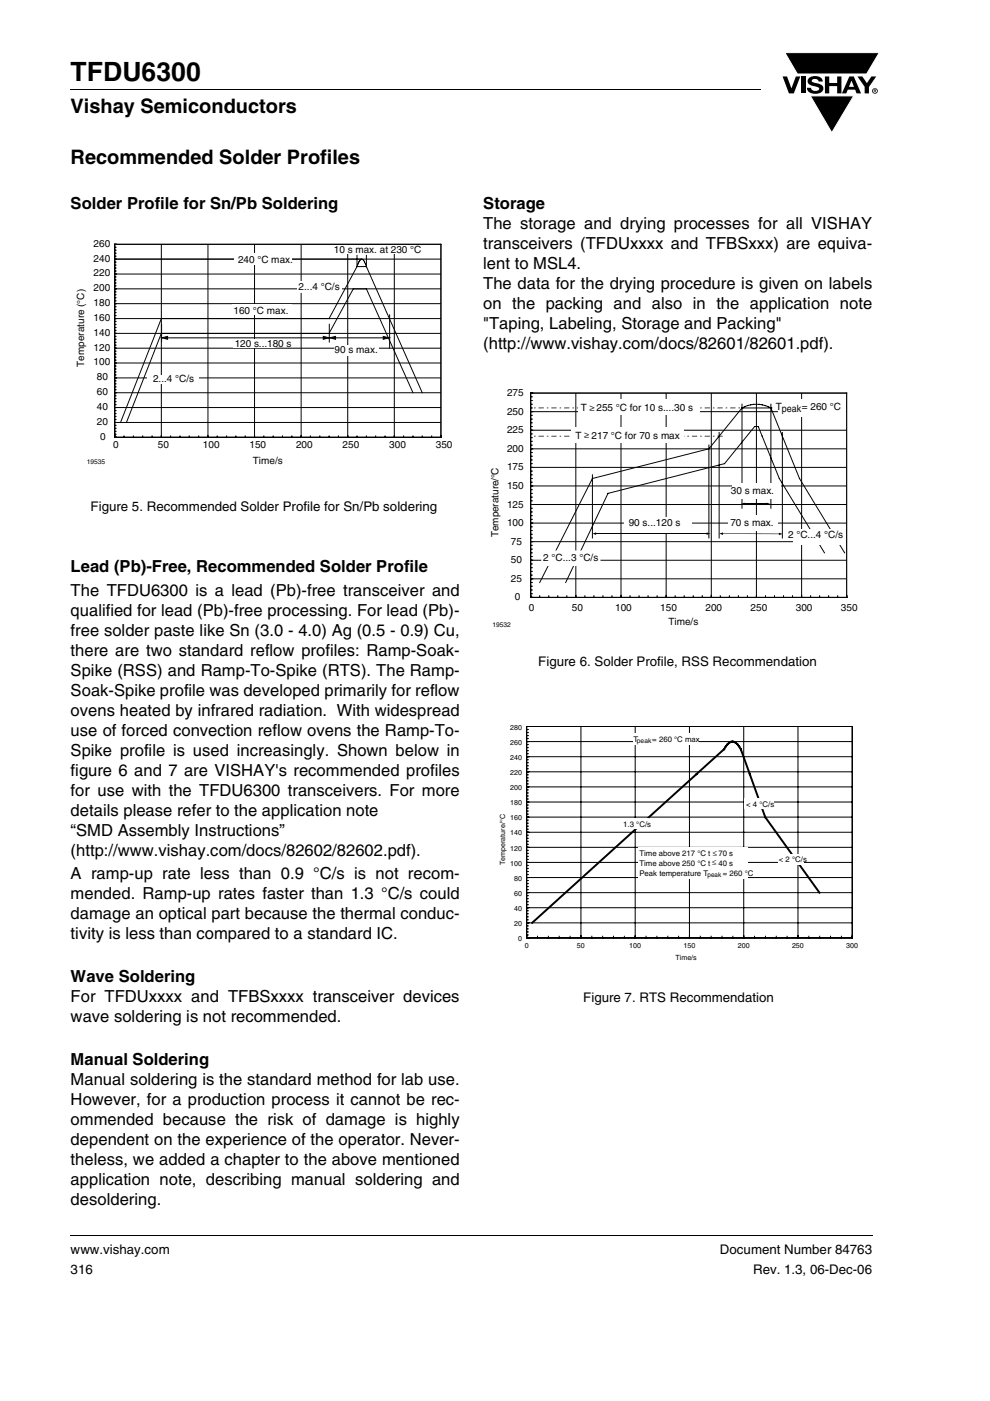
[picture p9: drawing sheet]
<svg xmlns="http://www.w3.org/2000/svg" width="210mm" height="297mm" viewBox="0 0 210 297" stroke-linecap="round" stroke-linejoin="round" font-family="sans-serif">
<defs><g id="words">
<text font-size="5.6" x="15" y="17.3">TFDU6300</text>
<g font-size="4.2">
<text x="15" y="24">Vishay Semiconductors</text>
<text x="15" y="34.8">Recommended Solder Profiles</text>
</g>
<g font-size="3.5">
<text x="15" y="44.3">Solder Profile for Sn/Pb Soldering</text>
<text x="102.5" y="44.3">Storage</text>
<text x="102.5" y="48.5">The storage and drying processes for all VISHAY</text>
<text x="102.5" y="52.8">transceivers (TFDUxxxx and TFBSxxx) are equiva-</text>
<text x="102.5" y="57">lent to MSL4.</text>
<text x="102.5" y="61.2">The data for the drying procedure is given on labels</text>
<text x="102.5" y="65.5">on the packing and also in the application note</text>
<text x="102.5" y="69.7">&quot;Taping, Labeling, Storage and Packing&quot;</text>
<text x="102.5" y="73.9">(http://www.vishay.com/docs/82601/82601.pdf).</text>
<text x="15" y="121.2">Lead (Pb)-Free, Recommended Solder Profile</text>
<text x="15" y="126.4">The TFDU6300 is a lead (Pb)-free transceiver and</text>
<text x="15" y="130.6">qualified for lead (Pb)-free processing. For lead (Pb)-</text>
<text x="15" y="134.9">free solder paste like Sn (3.0 - 4.0) Ag (0.5 - 0.9) Cu,</text>
<text x="15" y="139.1">there are two standard reflow profiles: Ramp-Soak-</text>
<text x="15" y="143.3">Spike (RSS) and Ramp-To-Spike (RTS). The Ramp-</text>
<text x="15" y="147.6">Soak-Spike profile was developed primarily for reflow</text>
<text x="15" y="151.8">ovens heated by infrared radiation. With widespread</text>
<text x="15" y="156">use of forced convection reflow ovens the Ramp-To-</text>
<text x="15" y="160.3">Spike profile is used increasingly. Shown below in</text>
<text x="15" y="164.5">figure 6 and 7 are VISHAY's recommended profiles</text>
<text x="15" y="168.7">for use with the TFDU6300 transceivers. For more</text>
<text x="15" y="173">details please refer to the application note</text>
<text x="15" y="177.2">“SMD Assembly Instructions”</text>
<text x="15" y="181.4">(http://www.vishay.com/docs/82602/82602.pdf).</text>
<text x="15" y="186.4">A ramp-up rate less than 0.9 °C/s is not recom-</text>
<text x="15" y="190.6">mended. Ramp-up rates faster than 1.3 °C/s could</text>
<text x="15" y="194.9">damage an optical part because the thermal conduc-</text>
<text x="15" y="199.1">tivity is less than compared to a standard IC.</text>
<text x="15" y="208.3">Wave Soldering</text>
<text x="15" y="212.5">For TFDUxxxx and TFBSxxxx transceiver devices</text>
<text x="15" y="216.7">wave soldering is not recommended.</text>
<text x="15" y="225.9">Manual Soldering</text>
<text x="15" y="230.1">Manual soldering is the standard method for lab use.</text>
<text x="15" y="234.4">However, for a production process it cannot be rec-</text>
<text x="15" y="238.6">ommended because the risk of damage is highly</text>
<text x="15" y="242.8">dependent on the experience of the operator. Never-</text>
<text x="15" y="247.1">theless, we added a chapter to the above mentioned</text>
<text x="15" y="251.3">application note, describing manual soldering and</text>
<text x="15" y="255.5">desoldering.</text>
</g>
<g font-size="2.8">
<text x="19.2" y="108.4">Figure 5. Recommended Solder Profile for Sn/Pb soldering</text>
<text x="114.2" y="141.2">Figure 6. Solder Profile, RSS Recommendation</text>
<text x="123.7" y="212.4">Figure 7. RTS Recommendation</text>
<text x="15" y="265.9">www.vishay.com</text>
<text x="152.7" y="265.9">Document Number 84763</text>
<text x="15" y="270.1">316</text>
<text x="159.7" y="270.1">Rev. 1.3, 06-Dec-06</text>
</g>
<g font-size="2.1" fill="#040503">
<text x="19.8" y="52.3">260</text>
<text x="70.8" y="53.6">10 s max. at 230 °C</text>
<text x="19.8" y="58.6">220</text>
<text x="19.8" y="55.5">240</text>
<text x="50.5" y="55.7">240 °C max.</text>
<text x="19.8" y="64.9">180</text>
<text x="19.8" y="61.8">200</text>
<text x="63.3" y="61.6">2...4 °C/s</text>
<text x="19.8" y="71.2">140</text>
<text x="19.8" y="68.1">160</text>
<text x="49.5" y="66.5">160 °C max.</text>
<text x="17.8" y="77.8" transform="rotate(-90 17.8 77.8)">Temperature (°C)</text>
<text x="19.8" y="77.5">100</text>
<text x="19.8" y="74.3">120</text>
<text x="49.8" y="73.6">120 s...180 s</text>
<text x="71" y="74.9">90 s max.</text>
<text x="20.6" y="83.8">60</text>
<text x="20.6" y="80.6">80</text>
<text x="32.5" y="81">2...4 °C/s</text>
<text x="107.5" y="84">275</text>
<text x="20.6" y="86.9">40</text>
<text x="107.5" y="87.9">250</text>
<text x="123.2" y="87.2">T ≥255 °C for 10 s....30 s</text>
<text x="164.5" y="87">Tpeak</text>
<text x="170.1" y="87">= 260 °C</text>
<text x="20.6" y="90.1">20</text>
<text x="21.3" y="93.2">0</text>
<text x="24" y="95">0</text>
<text x="33.5" y="95">50</text>
<text x="43" y="95">100</text>
<text x="52.9" y="95">150</text>
<text x="62.8" y="95">200</text>
<text x="72.7" y="95">250</text>
<text x="82.6" y="95">300</text>
<text x="92.4" y="95">350</text>
<text x="107.5" y="95.8">200</text>
<text x="107.5" y="91.9">225</text>
<text x="122.1" y="93">T ≥ 217 °C for 70 s max</text>
<text x="53.7" y="98.4">Time/s</text>
<text x="107.5" y="99.8">175</text>
<text x="107.5" y="107.6">125</text>
<text x="107.5" y="103.7">150</text>
<text x="155" y="104.8">30 s max.</text>
<text x="105.7" y="113.9" transform="rotate(-90 105.7 113.9)">Temperature/°C</text>
<text x="107.5" y="111.6">100</text>
<text x="133.3" y="111.6">90 s...120 s</text>
<text x="154.9" y="111.6">70 s max.</text>
<text x="108.4" y="119.4">50</text>
<text x="108.4" y="115.5">75</text>
<text x="115.2" y="119">2 °C...3 °C/s</text>
<text x="167.2" y="114.1">2 °C...4 °C/s</text>
<text x="108.4" y="123.4">25</text>
<text x="109.2" y="127.3">0</text>
<text x="112.2" y="129.5">0</text>
<text x="121.3" y="129.5">50</text>
<text x="130.5" y="129.5">100</text>
<text x="140.1" y="129.5">150</text>
<text x="149.6" y="129.5">200</text>
<text x="159.2" y="129.5">250</text>
<text x="168.8" y="129.5">300</text>
<text x="178.4" y="129.5">350</text>
<text x="141.8" y="132.5">Time/s</text>
</g>
<g font-size="1.7">
<text x="134.4" y="157.3">T</text>
<text x="138.4" y="157.3">= 260 °C max</text>
<text x="158.3" y="171.1">&lt; 4 °C/s</text>
<text x="132.2" y="175.3">1.3 °C/s</text>
<text x="135.6" y="185.6">Peak temperat</text>
<text x="135.6" y="183.6">Time above 250 °C t ≤ 40 s</text>
<text x="135.6" y="181.5">Time above 217 °C t ≤70 s</text>
<text x="146.4" y="185.6">ure T</text>
<text x="153.3" y="185.6">= 260 °C</text>
<text x="165.2" y="182.8">&lt; 2 °C/s</text>
</g>
<g font-size="1.5">
<text x="108.2" y="154.7">280</text>
<text x="108.2" y="161.1">240</text>
<text x="108.2" y="157.9">260</text>
<text x="108.2" y="167.5">200</text>
<text x="108.2" y="164.3">220</text>
<text x="108.2" y="173.9">160</text>
<text x="108.2" y="170.7">180</text>
<text x="108.2" y="177.1">140</text>
<text x="107.1" y="183.4" transform="rotate(-90 107.1 183.4)">Temperature/°C</text>
<text x="108.2" y="183.5">100</text>
<text x="108.2" y="180.3">120</text>
<text x="109.1" y="189.9">60</text>
<text x="109.1" y="186.7">80</text>
<text x="109.1" y="196.3">20</text>
<text x="109.1" y="193.1">40</text>
<text x="109.9" y="199.5">0</text>
<text x="111.3" y="201">0</text>
<text x="122.4" y="201">50</text>
<text x="133.5" y="201">100</text>
<text x="143.3" y="203.6">Time/s</text>
<text x="145" y="201">150</text>
<text x="156.5" y="201">200</text>
<text x="168" y="201">250</text>
<text x="179.5" y="201">300</text>
</g>
<g font-size="1.4" fill="#040503">
<text x="18.4" y="98.4">19535</text>
<text x="104.4" y="132.9">19532</text>
</g>
<g font-size="1.4">
<text x="135.1" y="157.6">peak</text>
<text x="150.1" y="185.9">peak</text>
</g>
</g></defs>
<path d="M14.9 261.9l.1 .2z" fill="#000"/>
<path d="M15 262h170.1" fill="none" stroke="#000" stroke-width=".21"/>
<path d="M166 11.1h20.6v17.2h-20.6z" fill="#fff"/>
<g fill="#000">
<path d="M14.9 18.9l.1 .2zM166 16.2h.9l1 2.5 .9-2.5h.9l-1.3 3.6h-1.1zM166.5 11.2h20l-2.7 4.5h-14.7zM169.9 16.2h.9v3.6h-.9zM171.6 16.5a2.1 2.1 0 0 1 2.8 .3l.1 .5h-.9a.79 .79 0 0 0-.7-.6 .79 .79 0 0 0-.7 .4l.2 .3 1 .3a1.08 1.08 0 0 1 1.2 1 1.08 1.08 0 0 1-1.1 1.1 1.73 1.73 0 0 1-2.4-1.2h.9a.96 .96 0 0 0 .8 .7 .96 .96 0 0 0 1-.5 1.68 1.68 0 0 0-1.6-.7 .92 .92 0 0 1-.9-.6 .92 .92 0 0 1 .3-1zM175 16.2h.9v1.4h1.7v-1.4h.9v3.6h-.9v-1.5h-1.7v1.5h-.9zM181.9 16.2h1l1 1.4 .9-1.4h1.1l-1.6 2.2v1.4h-.9v-1.4zM171.9 20.3h9.2l-4.7 7.8z"/>
<path d="M180.6 17.1l-.5 1.3h1zM180.1 16.2h1l1.5 3.6h-.9l-.3-.8h-1.6l-.3 .8h-.9z"/>
<path d="M185.5 19.1v.1h.2v-.1zM185.3 18.9l.5 .1v.1l-.1 .2 .1 .3-.3-.3-.2 .3zM185.1 19.3a.46 .46 0 0 0 .9 0 .46 .46 0 0 0-.9 0zM185 19.3a.6 .6 0 0 1 1.2 0 .6 .6 0 0 1-1.2 0z"/>
</g>
<path d="M166.5 11.2h20l-2.7 4.5h-14.7zM171.9 20.3h9.2l-4.7 7.8z" fill="none" stroke="#fff" stroke-width=".21"/>
<path d="M15 19h146.3" fill="none" stroke="#000" stroke-width=".21"/>
<path d="M16 50.8h80.6v47.6h-80.6z" fill="#fff"/>
<g fill="none" stroke="#040503" stroke-width=".21">
<path d="M24.3 58.1h69.2M24.3 54.9h69.2M24.3 51.8h69.2v40.9h-69.2zM24.3 60h.3M24.3 59.4h.3M24.3 58.7h.3M24.3 57.5h.3M24.3 56.8h.3M24.3 56.2h.3M24.3 55.6h.3M24.3 54.3h.3M24.3 53.7h.3"/>
<path d="M24.3 53h.3M24.3 52.4h.3M34.2 51.8v40.9M44.1 51.8v40.9M54 51.8v40.9M63.9 51.8v40.9M73.8 51.8v40.9M75.7 54.1v2.4M75.7 56.5l-5.9 11M75.7 56.5h2M75.7 56.5l.2-.5a.97 .97 0 0 1 1-1l.8 1.5M77.7 54.1v2.4"/>
<path d="M77.7 56.5l11.9 26.8M83.6 51.8v40.9M24.3 77h69.2M24.3 73.8h69.2M24.3 70.7h69.2M24.3 67.5h69.2M24.3 64.4h69.2M24.3 61.2h69.2M24.3 79.5h.3M24.3 78.9h.3M24.3 78.2h.3M24.3 77.6h.3"/>
<path d="M24.3 76.4h.3M24.3 75.7h.3M24.3 75.1h.3M24.3 74.5h.3M24.3 73.2h.3M24.3 72.6h.3M24.3 71.9h.3M24.3 71.3h.3M24.3 70h.3M24.3 69.4h.3M24.3 68.8h.3M24.3 68.2h.3"/>
<path d="M24.3 66.9h.3M24.3 66.3h.3M24.3 65.7h.3M24.3 65h.3M24.3 63.8h.3M24.3 63.1h.3M24.3 62.5h.3M24.3 61.9h.3M24.3 60.6h.3M34.2 67.5l-8.6 22.1M34.2 70.7l-7.4 18.9M74.9 61.2l-5.1 9.5"/>
<path d="M77.7 61.2l9.9 22.1M82.6 66.8v7M24.3 89.6h69.2M24.3 86.4h69.2M24.3 83.3h69.2M24.3 80.1h69.2M24.3 92.1h.3M24.3 91.5h.3M24.3 90.8h.3M24.3 90.2h.3M24.3 88.9h.3M24.3 88.3h.3"/>
<path d="M24.3 87.7h.3M24.3 87h.3M24.3 85.8h.3M24.3 85.2h.3M24.3 84.5h.3M24.3 83.9h.3M24.3 82.6h.3M24.3 82h.3M24.3 81.4h.3M24.3 80.7h.3M26.3 92.4v.3M28.3 92.4v.3"/>
<path d="M30.3 92.4v.3M32.3 92.4v.3M36.2 92.4v.3M38.2 92.4v.3M40.1 92.4v.3M42.1 92.4v.3M46.1 92.4v.3M48.1 92.4v.3M50 92.4v.3M52 92.4v.3M56 92.4v.3M57.9 92.4v.3"/>
<path d="M59.9 92.4v.3M61.9 92.4v.3M65.8 92.4v.3M67.8 92.4v.3M69.8 92.4v.3M71.8 92.4v.3M75.7 92.4v.3M77.7 92.4v.3M79.7 92.4v.3M81.7 92.4v.3M85.6 92.4v.3M87.6 92.4v.3"/>
<path d="M89.6 92.4v.3M91.6 92.4v.3"/>
</g>
<g fill="#fff">
<path d="M31.3 79.5h10.9v1.8h-10.9z"/>
<path d="M63 59.6h9.4v2.5h-9.4z"/>
<path d="M69.9 52h18.6v1.8h-18.6z"/>
<path d="M49.4 72h9v1.8h-9z"/>
</g>
<path d="M35.1 71.6h33.9" fill="none" stroke="#040503" stroke-width=".21"/>
<path d="M34.3 71.6l1.2-.3v.6z" fill="#040503"/>
<path d="M34.3 71.6l1.2-.3v.6z" fill="none" stroke="#040503" stroke-width=".21"/>
<path d="M68.6 71.3l1.2 .3-1.2 .3z" fill="#040503"/>
<path d="M34.3 68.7v3.7M68.6 71.3l1.2 .3-1.2 .3zM69.8 68.7v3.8" fill="none" stroke="#040503" stroke-width=".21"/>
<g fill="#fff">
<path d="M49.2 64.6h12.5v2.1h-12.5z"/>
<path d="M49.7 53.7h12.2v2.5h-12.2z"/>
</g>
<path d="M70.7 71.6h11" fill="none" stroke="#040503" stroke-width=".21"/>
<path d="M69.9 71.6l1.3-.3v.6z" fill="#040503"/>
<path d="M69.9 71.6l1.3-.3v.6z" fill="none" stroke="#040503" stroke-width=".21"/>
<path d="M81.3 71.3l1.3 .3-1.3 .3z" fill="#040503"/>
<path d="M81.3 71.3l1.3 .3-1.3 .3z" fill="none" stroke="#040503" stroke-width=".21"/>
<g fill="#fff">
<path d="M70.8 73.1h9.5v2.2h-9.5z"/>
<path d="M103.9 82.2h78v51h-78z"/>
</g>
<g fill="none" stroke="#040503" stroke-width=".21">
<path d="M112.6 99.1h67M112.6 95.2h67M112.6 91.2h67M112.6 87.3h67M112.6 83.3h67v43.4h-67zM112.6 99.9h.3M112.6 98.3h.3M112.6 97.5h.3M112.6 96.7h.3M112.6 95.9h.3M112.6 94.4h.3M112.6 93.6h.3"/>
<path d="M112.6 92.8h.3M112.6 92h.3M112.6 90.4h.3M112.6 89.6h.3M112.6 88.9h.3M112.6 88.1h.3M112.6 86.5h.3M112.6 85.7h.3M112.6 84.9h.3M112.6 84.1h.3M122.1 83.3v43.4M131.7 83.3v43.4"/>
<path d="M141.3 83.3v43.4M150.4 94.4v19.7M150.9 83.3v43.4M152.5 91.7v22.4M157.4 86.5h.1M157.4 86.5h6.1M157.4 85.7v22.1M157.4 86.5l-7 8.7-24.7 6.3-11.2 22M157.4 86.5a6.4 6.4 0 0 1 6.1 0M160.4 83.3v43.4M163.5 86.5h.1M163.5 86.5l6.1 15 9.5 15.7"/>
<path d="M163.5 85.7v22.1M165.9 91.7v22.4M170 83.3v43.4M112.6 118.8h67M112.6 114.8h67M112.6 110.9h67M112.6 107h67M112.6 103h67M112.6 119.6h.3M112.6 118h.3M112.6 117.2h.3M112.6 116.4h.3"/>
<path d="M112.6 115.6h.3M112.6 114.1h.3M112.6 113.3h.3M112.6 112.5h.3M112.6 111.7h.3M112.6 110.1h.3M112.6 109.3h.3M112.6 108.5h.3M112.6 107.8h.3M112.6 106.2h.3M112.6 105.4h.3M112.6 104.6h.3"/>
<path d="M112.6 103.8h.3M112.6 102.2h.3M112.6 101.5h.3M112.6 100.7h.3M125.7 100.7v13.4M174.9 117.2l-9.6-15.7-4.5-11.1h-.7l-6.4 7.9-24.7 6.3-9 18.9M112.6 122.7h67M112.6 125.9h.3M112.6 125.1h.3M112.6 124.3h.3M112.6 123.5h.3M112.6 121.9h.3"/>
<path d="M112.6 121.1h.3M112.6 120.4h.3M114.5 126.3v.4M116.4 126.3v.4M118.3 126.3v.4M120.2 126.3v.4M124.1 126.3v.4M126 126.3v.4M127.9 126.3v.4M129.8 126.3v.4M133.6 126.3v.4M135.5 126.3v.4"/>
<path d="M137.5 126.3v.4M139.4 126.3v.4M143.2 126.3v.4M145.1 126.3v.4M147 126.3v.4M149 126.3v.4M152.8 126.3v.4M154.7 126.3v.4M156.6 126.3v.4M158.5 126.3v.4M162.4 126.3v.4M164.3 126.3v.4"/>
<path d="M166.2 126.3v.4M168.1 126.3v.4M171.9 126.3v.4M173.8 126.3v.4M175.8 126.3v.4M177.7 126.3v.4"/>
</g>
<g fill="#040503">
<path d="M112.5 92.4l.1 .2z" fill-rule="evenodd"/>
<path d="M113.3 92.4h.3v.2h-.3z" fill-rule="evenodd"/>
<path d="M114.2 92.4h1.2v.2h-1.2z" fill-rule="evenodd"/>
<path d="M116 92.4h.3v.2h-.3z" fill-rule="evenodd"/>
<path d="M116.9 92.4h1.2v.2h-1.2z" fill-rule="evenodd"/>
<path d="M118.7 92.4h.3v.2h-.3z" fill-rule="evenodd"/>
<path d="M119.7 92.4h1.1v.2h-1.1z" fill-rule="evenodd"/>
<path d="M121.4 92.4h.3v.2h-.3z" fill-rule="evenodd"/>
<path d="M122.4 92.4h1.1v.2h-1.1z" fill-rule="evenodd"/>
<path d="M124.1 92.4h.3v.2h-.3z" fill-rule="evenodd"/>
<path d="M125.1 92.4h1.1v.2h-1.1z" fill-rule="evenodd"/>
<path d="M126.8 92.4h.3v.2h-.3z" fill-rule="evenodd"/>
<path d="M127.8 92.4h1.1v.2h-1.1z" fill-rule="evenodd"/>
<path d="M129.5 92.4h.4v.2h-.4z" fill-rule="evenodd"/>
<path d="M130.5 92.4h1.1v.2h-1.1z" fill-rule="evenodd"/>
<path d="M132.2 92.4h.4v.2h-.4z" fill-rule="evenodd"/>
<path d="M133.2 92.4h1.1v.2h-1.1z" fill-rule="evenodd"/>
<path d="M135 92.4h.3v.2h-.3z" fill-rule="evenodd"/>
<path d="M135.9 92.4h1.1v.2h-1.1z" fill-rule="evenodd"/>
<path d="M137.7 92.4h.3v.2h-.3z" fill-rule="evenodd"/>
<path d="M138.6 92.4h1.1v.2h-1.1z" fill-rule="evenodd"/>
<path d="M140.4 92.4h.3v.2h-.3z" fill-rule="evenodd"/>
<path d="M141.3 92.4h1.1v.2h-1.1z" fill-rule="evenodd"/>
<path d="M143.1 92.4h.3v.2h-.3z" fill-rule="evenodd"/>
<path d="M144 92.4h1.2v.2h-1.2z" fill-rule="evenodd"/>
<path d="M145.8 92.4h.3v.2h-.3z" fill-rule="evenodd"/>
<path d="M146.8 92.4h1.1v.2h-1.1z" fill-rule="evenodd"/>
<path d="M148.5 92.4h.3v.2h-.3z" fill-rule="evenodd"/>
<path d="M149.5 92.4h1.1v.2h-1.1z" fill-rule="evenodd"/>
<path d="M151.2 92.4h.3v.2h-.3z" fill-rule="evenodd"/>
<path d="M152.2 92.4h1.1v.2h-1.1z" fill-rule="evenodd"/>
<path d="M112.5 86.4l.1 .2z" fill-rule="evenodd"/>
<path d="M113.3 86.4h.3v.2h-.3z" fill-rule="evenodd"/>
<path d="M114.2 86.4h1.2v.2h-1.2z" fill-rule="evenodd"/>
<path d="M116 86.4h.3v.2h-.3z" fill-rule="evenodd"/>
<path d="M116.9 86.4h1.2v.2h-1.2z" fill-rule="evenodd"/>
<path d="M118.7 86.4h.3v.2h-.3z" fill-rule="evenodd"/>
<path d="M119.7 86.4h1.1v.2h-1.1z" fill-rule="evenodd"/>
<path d="M121.4 86.4h.3v.2h-.3z" fill-rule="evenodd"/>
<path d="M122.4 86.4h1.1v.2h-1.1z" fill-rule="evenodd"/>
<path d="M124.1 86.4h.3v.2h-.3z" fill-rule="evenodd"/>
<path d="M125.1 86.4h1.1v.2h-1.1z" fill-rule="evenodd"/>
<path d="M126.8 86.4h.3v.2h-.3z" fill-rule="evenodd"/>
<path d="M127.8 86.4h1.1v.2h-1.1z" fill-rule="evenodd"/>
<path d="M129.5 86.4h.4v.2h-.4z" fill-rule="evenodd"/>
<path d="M130.5 86.4h1.1v.2h-1.1z" fill-rule="evenodd"/>
<path d="M132.2 86.4h.4v.2h-.4z" fill-rule="evenodd"/>
<path d="M133.2 86.4h1.1v.2h-1.1z" fill-rule="evenodd"/>
<path d="M135 86.4h.3v.2h-.3z" fill-rule="evenodd"/>
<path d="M135.9 86.4h1.1v.2h-1.1z" fill-rule="evenodd"/>
<path d="M137.7 86.4h.3v.2h-.3z" fill-rule="evenodd"/>
<path d="M138.6 86.4h1.1v.2h-1.1z" fill-rule="evenodd"/>
<path d="M140.4 86.4h.3v.2h-.3z" fill-rule="evenodd"/>
<path d="M141.3 86.4h1.1v.2h-1.1z" fill-rule="evenodd"/>
<path d="M143.1 86.4h.3v.2h-.3z" fill-rule="evenodd"/>
<path d="M144 86.4h1.2v.2h-1.2z" fill-rule="evenodd"/>
<path d="M145.8 86.4h.3v.2h-.3z" fill-rule="evenodd"/>
<path d="M146.8 86.4h1.1v.2h-1.1z" fill-rule="evenodd"/>
<path d="M148.5 86.4h.3v.2h-.3z" fill-rule="evenodd"/>
<path d="M149.5 86.4h1.1v.2h-1.1z" fill-rule="evenodd"/>
<path d="M151.2 86.4h.3v.2h-.3z" fill-rule="evenodd"/>
<path d="M152.2 86.4h1.1v.2h-1.1z" fill-rule="evenodd"/>
<path d="M153.9 86.4h.3v.2h-.3z" fill-rule="evenodd"/>
<path d="M154.9 86.4h1.1v.2h-1.1z" fill-rule="evenodd"/>
<path d="M156.6 86.4h.4v.2h-.4z" fill-rule="evenodd"/>
</g>
<g fill="#fff">
<path d="M155.4 102.5h10.2v3.4h-10.2z"/>
<path d="M168.1 112.2h11.2v3.3h-11.2z"/>
<path d="M132.3 109.6h14.4v3.4h-14.4z"/>
</g>
<path d="M114.8 116.7h12.6v3.3h-12.6z" fill-rule="evenodd" fill="#fff"/>
<path d="M126.4 113.1h23.5" fill="none" stroke="#040503" stroke-width=".21"/>
<g fill="#040503">
<path d="M125.6 113.1l.8-.2v.5z"/>
<path d="M149.9 112.9l.8 .2-.8 .3z"/>
</g>
<g fill="#fff">
<path d="M121.3 90.5h23.8v3.3h-23.8z"/>
<path d="M164.9 84.6h14.4v3.7h-14.4z"/>
</g>
<path d="M153.3 113.2h11.9" fill="none" stroke="#040503" stroke-width=".21"/>
<g fill="#040503">
<path d="M152.5 113.1l.9-.2v.5z"/>
<path d="M165.2 112.9l.8 .3-.8 .3z"/>
</g>
<path d="M154.4 109.3h10.5v3.3h-10.5z" fill="#fff"/>
<path d="M157.9 106.8h4.7" fill="none" stroke="#040503" stroke-width=".21"/>
<g fill="#040503">
<path d="M157.1 106.8l.8-.2v.5z"/>
<path d="M162.6 106.6l.8 .2-.8 .3z"/>
</g>
<g fill="#fff">
<path d="M122.7 84.6h25.7v3.4h-25.7z"/>
<path d="M105.8 153.4h76.2v50.6h-76.2z"/>
</g>
<g fill="none" stroke="#000" stroke-width=".21">
<path d="M111.7 157.2h69.1M111.7 154h69.1v44.9h-69.1zM111.7 159.8h.4M111.7 159.2h.4M111.7 158.5h.4M111.7 157.9h.4M111.7 156.6h.4M111.7 156h.4M111.7 155.3h.4M111.7 154.7h.4M123.2 154v44.9M134.7 154v44.9"/>
<path d="M146.2 154v44.9M157.7 154v44.9M169.3 154v44.9M111.7 179.7h69.1M111.7 176.4l69.1 .1M111.7 173.2h69.1M111.7 170h69.1M111.7 166.8h69.1M111.7 163.6h69.1M111.7 160.4h69.1M111.7 179h.4M111.7 178.4h.4"/>
<path d="M111.7 177.7h.4M111.7 177.1h.4M111.7 175.8h.4M111.7 175.2h.4M111.7 174.5h.4M111.7 173.9h.4M111.7 172.6h.4M111.7 172h.4M111.7 171.3h.4M111.7 170.7h.4M111.7 169.4h.4M111.7 168.8h.4"/>
<path d="M111.7 168.1h.4M111.7 167.5h.4M111.7 166.2h.4M111.7 165.6h.4M111.7 164.9h.4M111.7 164.3h.4M111.7 163h.4M111.7 162.4h.4M111.7 161.7h.4M111.7 161.1h.4M111.7 195.7h69.1M111.7 192.5h69.1"/>
<path d="M111.7 189.3h69.1M111.7 186.1h69.1M111.7 182.8h69.1M111.7 198.2h.4M111.7 197.6h.4M111.7 196.9h.4M111.7 196.3h.4M111.7 195h.4M111.7 194.4h.4M111.7 193.7h.4M111.7 193.1h.4M111.7 191.8h.4"/>
<path d="M111.7 191.2h.4M111.7 190.5h.4M111.7 189.9h.4M111.7 188.6h.4M111.7 188h.4M111.7 187.3h.4M111.7 186.7h.4M111.7 185.4h.4M111.7 184.8h.4M111.7 184.1h.4M111.7 183.5h.4M111.7 182.2h.4"/>
<path d="M111.7 181.6h.4M111.7 180.9h.4M111.7 180.3h.4M114 198.5v.4M116.3 198.5v.4M118.6 198.5v.4M120.9 198.5v.4M125.5 198.5v.4M127.8 198.5v.4M130.1 198.5v.4M132.4 198.5v.4M137 198.5v.4"/>
<path d="M139.3 198.5v.4M141.6 198.5v.4M143.9 198.5v.4M148.5 198.5v.4M150.8 198.5v.4M153.1 198.5v.4M155.4 198.5v.4M160 198.5v.4M162.4 198.5v.4M164.6 198.5v.4M166.9 198.5v.4M171.6 198.5v.4"/>
<path d="M173.9 198.5v.4M176.2 198.5v.4M178.5 198.5v.4"/>
</g>
<path d="M173.8 189.3l-11.5-16.1-5.2-14.4a2.64 2.64 0 0 0-1.7-1.6 2.3 2.3 0 0 0-1.8 1.6l-40.7 36.9" fill="none" stroke="#000" stroke-width=".41"/>
<g fill="#fff">
<path d="M157.9 169.3h6.3v2.2h-6.3z"/>
<path d="M131.8 173.6h5.9v2.2h-5.9z"/>
<path d="M135.3 179.7h23.3v6.6h-23.3z"/>
<path d="M165.1 181.1h5.5v2.2h-5.5z"/>
<path d="M134.2 155.6h14v2.4h-14z"/>
</g>
<use href="#words"/>
</svg>
